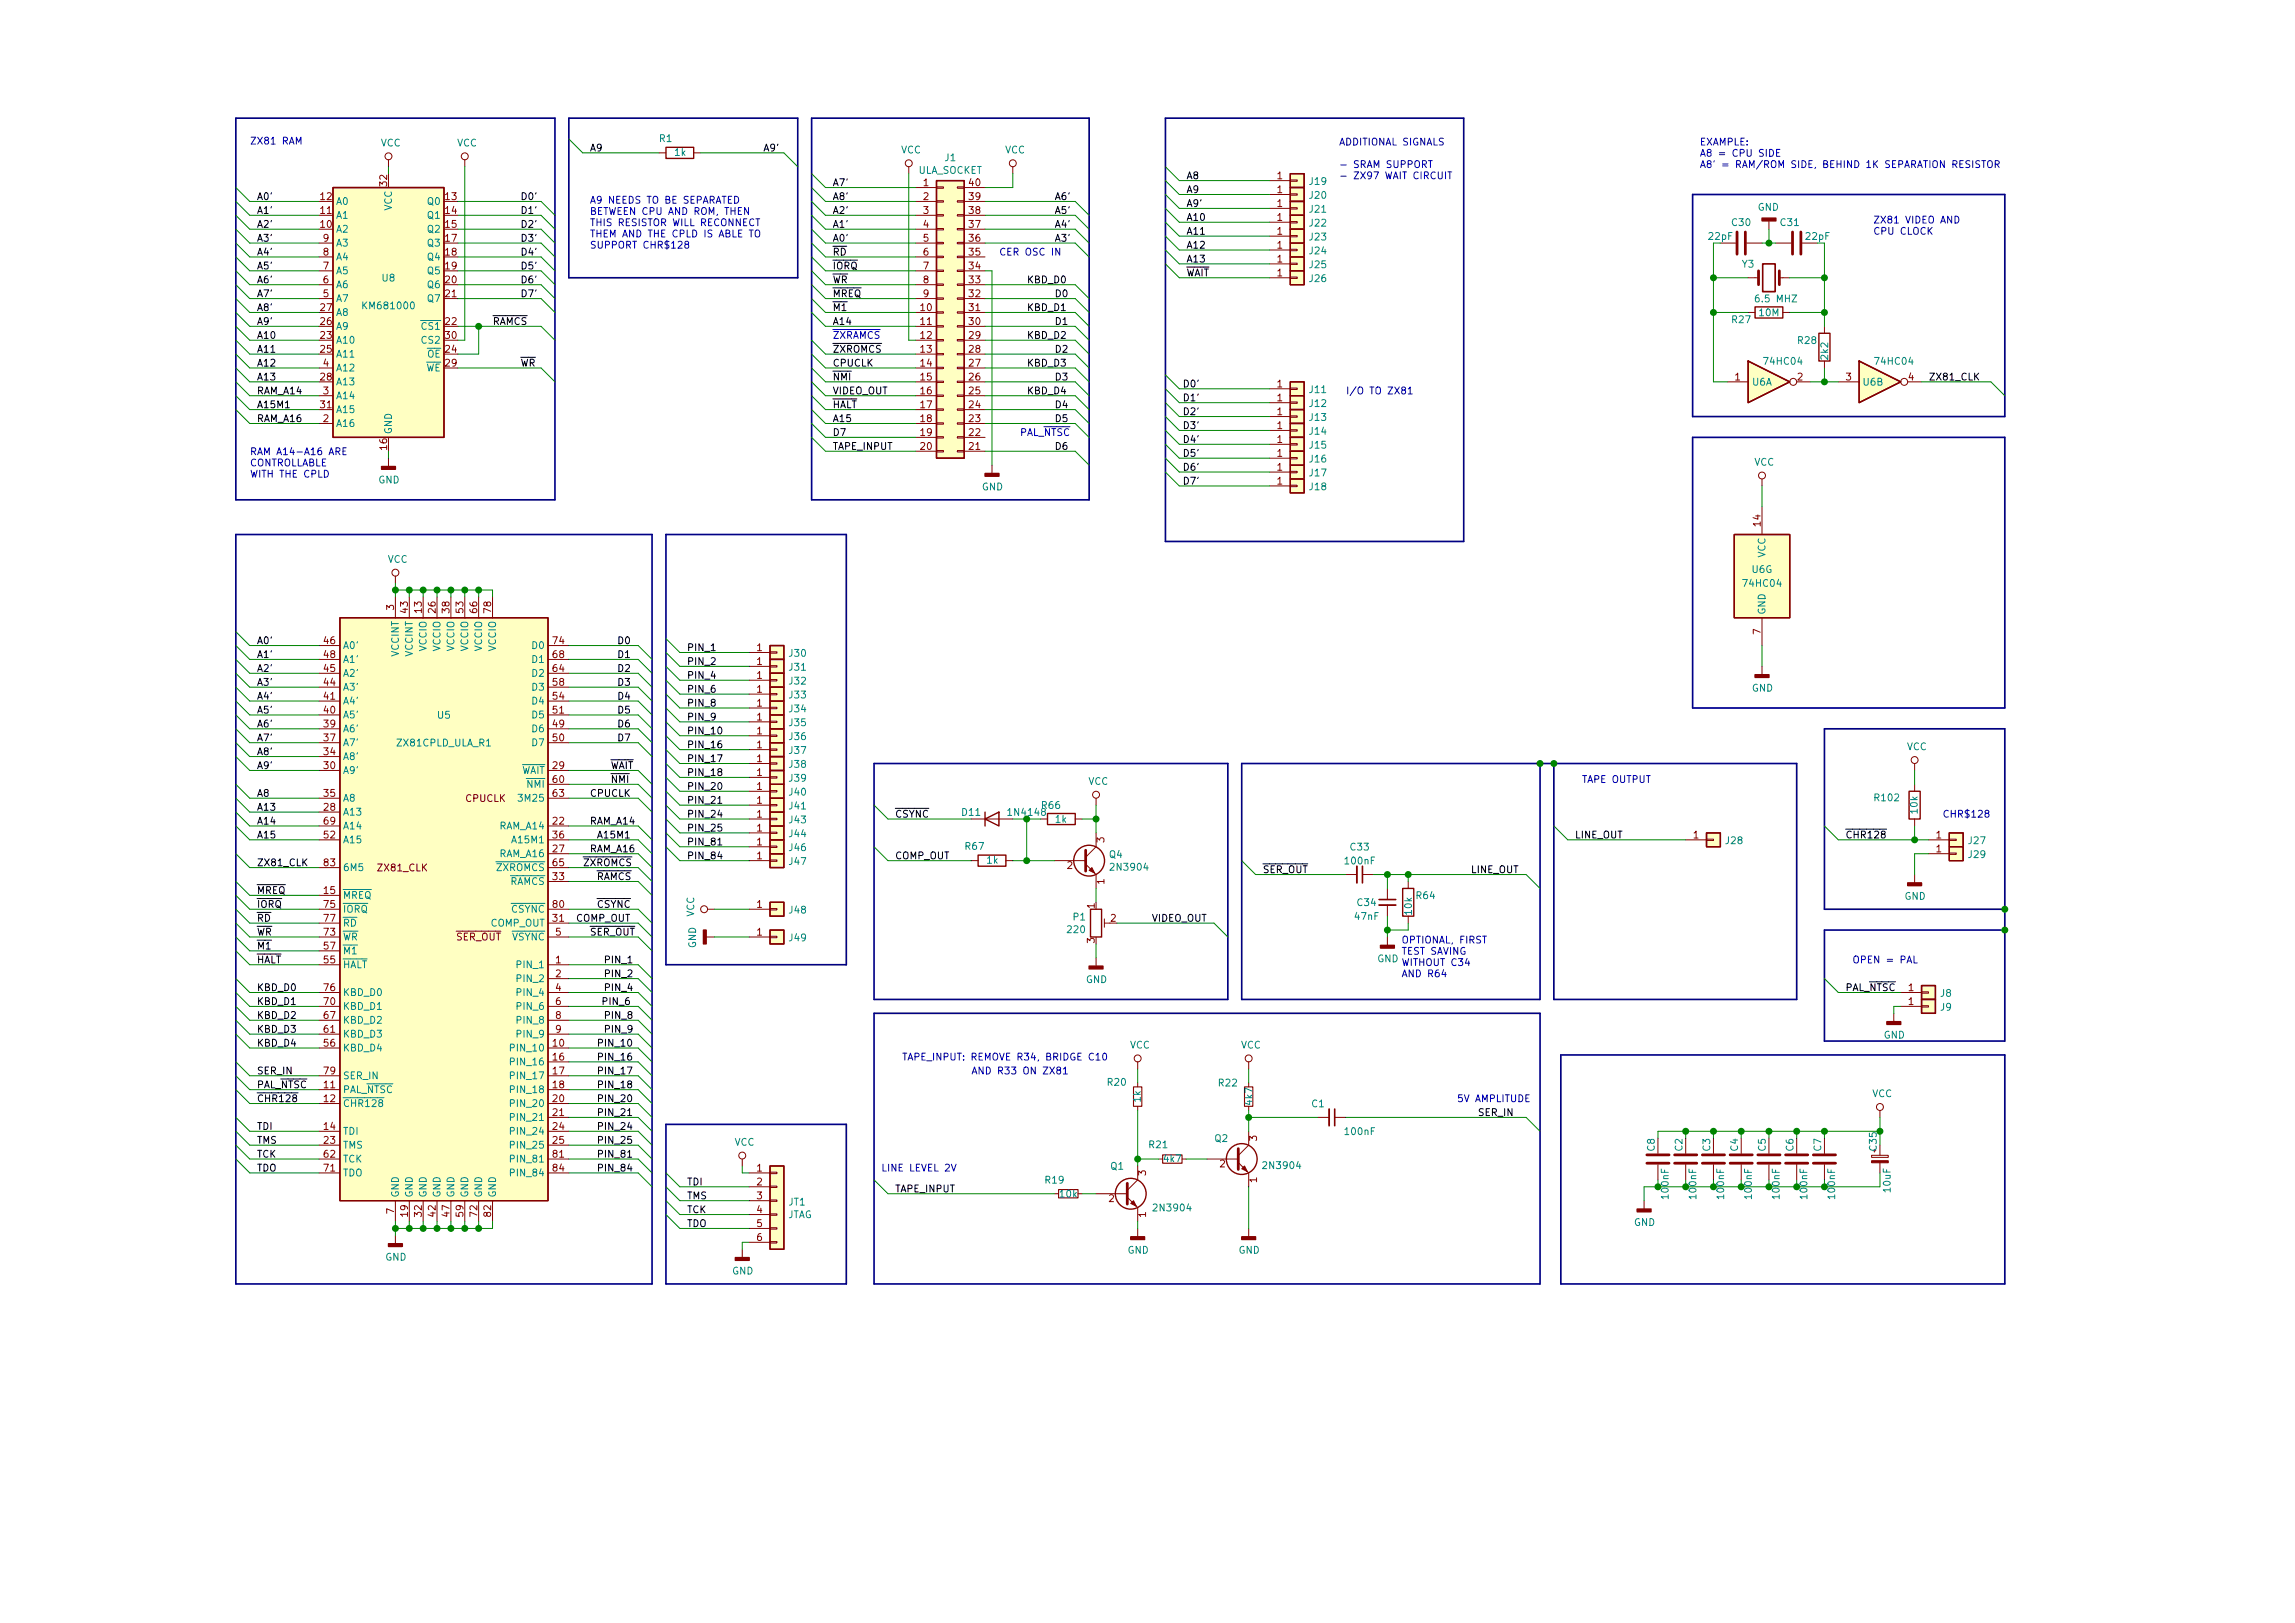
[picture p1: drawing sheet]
<svg xmlns="http://www.w3.org/2000/svg" width="420mm" height="297mm" viewBox="0 0 420 297" stroke-linecap="round" stroke-linejoin="round" font-family="sans-serif">
<defs><g id="words">
<g font-size="1.8" fill="#0000c2">
<text x="45.7" y="26.5">ZX81 RAM</text>
<text x="245.1" y="26.6">ADDITIONAL SIGNALS</text>
<text x="311.1" y="26.6">EXAMPLE:</text>
<text x="311.1" y="28.7">A8 = CPU SIDE</text>
<text x="245.1" y="30.7">- SRAM SUPPORT</text>
<text x="245.1" y="32.8">- ZX97 WAIT CIRCUIT</text>
<text x="311.1" y="30.7">A8' = RAM/ROM SIDE, BEHIND 1K SEPARATION RESISTOR</text>
<text x="107.9" y="37.3">A9 NEEDS TO BE SEPARATED</text>
<text x="107.9" y="39.3">BETWEEN CPU AND ROM, THEN</text>
<text x="107.9" y="41.4">THIS RESISTOR WILL RECONNECT</text>
<text x="342.9" y="40.9">ZX81 VIDEO AND</text>
<text x="107.9" y="43.4">THEM AND THE CPLD IS ABLE TO</text>
<text x="107.9" y="45.5">SUPPORT CHR$128</text>
<text x="182.9" y="46.8">CER OSC IN</text>
<text x="342.9" y="43">CPU CLOCK</text>
<text x="152.4" y="62">ZXRAMCS</text>
<text x="246.4" y="72.2">I/O TO ZX81</text>
<text x="45.7" y="83.3">RAM A14-A16 ARE</text>
<text x="186.7" y="79.8">PAL_NTSC</text>
<text x="45.7" y="85.4">CONTROLLABLE</text>
<text x="45.7" y="87.4">WITH THE CPLD</text>
<text x="289.6" y="143.3">TAPE OUTPUT</text>
<text x="355.6" y="149.6">CHR$128</text>
<text x="256.5" y="172.7">OPTIONAL, FIRST</text>
<text x="256.5" y="174.7">TEST SAVING</text>
<text x="256.5" y="176.8">WITHOUT C34</text>
<text x="256.5" y="178.9">AND R64</text>
<text x="339.1" y="176.3">OPEN = PAL</text>
<text x="165.1" y="194.1">TAPE_INPUT: REMOVE R34, BRIDGE C10</text>
<text x="177.8" y="196.6">AND R33 ON ZX81</text>
<text x="266.7" y="201.7">5V AMPLITUDE</text>
<text x="161.3" y="214.4">LINE LEVEL 2V</text>
</g>
<g font-size="1.8" fill="#008484">
<text x="69.7" y="26.8">VCC</text>
<text x="83.7" y="26.8">VCC</text>
<text x="120.8" y="26">R1</text>
<text x="123.6" y="28.5">1k</text>
<text x="164.9" y="28.1">VCC</text>
<text x="173" y="29.5">J1</text>
<text x="184" y="28.1">VCC</text>
<text x="168" y="31.8">ULA_SOCKET</text>
<text x="239.8" y="33.8">J19</text>
<text x="61.5" y="40">A1</text>
<text x="61.5" y="37.5">A0</text>
<text x="71.8" y="38.6" transform="rotate(-90 71.8 38.6)">VCC</text>
<text x="78.4" y="37.5">Q0</text>
<text x="78.4" y="40">Q1</text>
<text x="239.8" y="36.4">J20</text>
<text x="239.8" y="38.9">J21</text>
<text x="239.8" y="41.5">J22</text>
<text x="317.1" y="41.4">C30</text>
<text x="321.8" y="38.6">GND</text>
<text x="326" y="41.4">C31</text>
<text x="61.5" y="42.6">A2</text>
<text x="61.5" y="47.7">A4</text>
<text x="61.5" y="45.1">A3</text>
<text x="78.4" y="42.6">Q2</text>
<text x="78.4" y="45.1">Q3</text>
<text x="78.4" y="47.7">Q4</text>
<text x="239.8" y="46.5">J24</text>
<text x="239.8" y="44">J23</text>
<text x="61.5" y="52.7">A6</text>
<text x="61.5" y="50.2">A5</text>
<text x="70" y="51.5">U8</text>
<text x="78.4" y="50.2">Q5</text>
<text x="78.4" y="52.7">Q6</text>
<text x="239.8" y="49.1">J25</text>
<text x="239.8" y="51.6">J26</text>
<text x="319" y="49">Y3</text>
<text x="61.5" y="57.8">A8</text>
<text x="61.5" y="55.3">A7</text>
<text x="66.8" y="56.6">KM681000</text>
<text x="78.4" y="55.3">Q7</text>
<text x="317.1" y="59.1">R27</text>
<text x="321.7" y="55.3">6.5 MHZ</text>
<text x="322.1" y="57.9">10M</text>
<text x="61.5" y="62.9">A10</text>
<text x="61.5" y="65.4">A11</text>
<text x="61.5" y="60.4">A9</text>
<text x="77.3" y="60.4">CS1</text>
<text x="77.3" y="62.9">CS2</text>
<text x="78.2" y="65.4">OE</text>
<text x="329.2" y="63">R28</text>
<text x="334.7" y="65.7" transform="rotate(-90 334.7 65.7)">2k2</text>
<text x="61.5" y="70.5">A13</text>
<text x="61.5" y="68">A12</text>
<text x="77.9" y="68">WE</text>
<text x="239.8" y="71.9">J11</text>
<text x="320.8" y="70.6">U6A</text>
<text x="323.2" y="66.8">74HC04</text>
<text x="341.1" y="70.6">U6B</text>
<text x="343.5" y="66.8">74HC04</text>
<text x="61.5" y="73.1">A14</text>
<text x="61.5" y="75.6">A15</text>
<text x="239.8" y="74.5">J12</text>
<text x="239.8" y="77">J13</text>
<text x="61.5" y="78.1">A16</text>
<text x="71.8" y="79.5" transform="rotate(-90 71.8 79.5)">GND</text>
<text x="239.8" y="79.6">J14</text>
<text x="239.8" y="82.1">J15</text>
<text x="69.3" y="88.5">GND</text>
<text x="179.8" y="89.7">GND</text>
<text x="239.8" y="87.2">J17</text>
<text x="239.8" y="89.7">J18</text>
<text x="239.8" y="84.6">J16</text>
<text x="321.2" y="85.2">VCC</text>
<text x="71" y="103">VCC</text>
<text x="319.4" y="107.4">74HC04</text>
<text x="320.8" y="104.9">U6G</text>
<text x="323.2" y="102.1" transform="rotate(-90 323.2 102.1)">VCC</text>
<text x="323.2" y="112.6" transform="rotate(-90 323.2 112.6)">GND</text>
<text x="62.7" y="118.8">A0'</text>
<text x="78.1" y="119.2" transform="rotate(-90 78.1 119.2)">VCCIO</text>
<text x="80.6" y="119.2" transform="rotate(-90 80.6 119.2)">VCCIO</text>
<text x="83.2" y="119.2" transform="rotate(-90 83.2 119.2)">VCCIO</text>
<text x="85.7" y="119.2" transform="rotate(-90 85.7 119.2)">VCCIO</text>
<text x="88.3" y="119.2" transform="rotate(-90 88.3 119.2)">VCCIO</text>
<text x="90.8" y="119.2" transform="rotate(-90 90.8 119.2)">VCCIO</text>
<text x="97.6" y="118.8">D0</text>
<text x="62.7" y="123.9">A2'</text>
<text x="62.7" y="121.3">A1'</text>
<text x="73" y="120.2" transform="rotate(-90 73 120.2)">VCCINT</text>
<text x="75.6" y="120.2" transform="rotate(-90 75.6 120.2)">VCCINT</text>
<text x="97.6" y="123.9">D2</text>
<text x="97.6" y="121.3">D1</text>
<text x="144.6" y="120.2">J30</text>
<text x="144.6" y="122.7">J31</text>
<text x="144.6" y="125.3">J32</text>
<text x="62.7" y="131.5">A5'</text>
<text x="62.7" y="128.9">A4'</text>
<text x="62.7" y="126.4">A3'</text>
<text x="80.2" y="131.5">U5</text>
<text x="97.6" y="131.5">D5</text>
<text x="97.6" y="128.9">D4</text>
<text x="97.6" y="126.4">D3</text>
<text x="144.6" y="130.4">J34</text>
<text x="144.6" y="127.8">J33</text>
<text x="320.7" y="126.6">GND</text>
<text x="62.7" y="136.6">A7'</text>
<text x="62.7" y="134">A6'</text>
<text x="72.8" y="136.6">ZX81CPLD_ULA_R1</text>
<text x="97.6" y="134">D6</text>
<text x="97.6" y="136.6">D7</text>
<text x="144.6" y="138">J37</text>
<text x="144.6" y="135.4">J36</text>
<text x="144.6" y="132.9">J35</text>
<text x="349.1" y="137.3">VCC</text>
<text x="62.7" y="141.6">A9'</text>
<text x="62.7" y="139.1">A8'</text>
<text x="95.3" y="141.6">WAIT</text>
<text x="144.6" y="143.1">J39</text>
<text x="144.6" y="140.5">J38</text>
<text x="199.2" y="143.6">VCC</text>
<text x="62.7" y="149.3">A13</text>
<text x="62.7" y="146.7">A8</text>
<text x="95.4" y="146.7">3M25</text>
<text x="96.6" y="144.2">NMI</text>
<text x="144.6" y="148.1">J41</text>
<text x="144.6" y="145.6">J40</text>
<text x="176.2" y="149.3">D11</text>
<text x="190.8" y="148">R66</text>
<text x="343.3" y="146.6">R102</text>
<text x="351.1" y="148.8" transform="rotate(-90 351.1 148.8)">10k</text>
<text x="62.7" y="154.3">A15</text>
<text x="62.7" y="151.8">A14</text>
<text x="91.6" y="151.8">RAM_A14</text>
<text x="94.1" y="154.3">A15M1</text>
<text x="144.6" y="155.8">J46</text>
<text x="144.6" y="153.2">J44</text>
<text x="144.6" y="150.7">J43</text>
<text x="176.8" y="155.5">R67</text>
<text x="193.3" y="150.6">1k</text>
<text x="247.3" y="155.7">C33</text>
<text x="316" y="154.5">J28</text>
<text x="360.5" y="154.5">J27</text>
<text x="62.7" y="159.4">6M5</text>
<text x="91" y="159.4">ZXROMCS</text>
<text x="91.6" y="156.9">RAM_A16</text>
<text x="93.3" y="162">RAMCS</text>
<text x="144.6" y="158.3">J47</text>
<text x="180.7" y="158.1">1k</text>
<text x="203.1" y="157">Q4</text>
<text x="203.6" y="159.3">2N3904</text>
<text x="246.4" y="158.2">100nF</text>
<text x="360.5" y="157">J29</text>
<text x="62.7" y="164.5">MREQ</text>
<text x="62.7" y="167">IORQ</text>
<text x="93.6" y="167">CSYNC</text>
<text x="127.1" y="167.8" transform="rotate(-90 127.1 167.8)">VCC</text>
<text x="144.6" y="167.2">J48</text>
<text x="248.6" y="165.8">C34</text>
<text x="258.5" y="167.3" transform="rotate(-90 258.5 167.3)">10k</text>
<text x="259.4" y="164.6">R64</text>
<text x="348.7" y="164.7">GND</text>
<text x="62.7" y="172.1">WR</text>
<text x="62.7" y="169.6">RD</text>
<text x="89.8" y="169.6">COMP_OUT</text>
<text x="93.7" y="172.1">VSYNC</text>
<text x="127.4" y="173.5" transform="rotate(-90 127.4 173.5)">GND</text>
<text x="144.6" y="172.3">J49</text>
<text x="195.5" y="170.8">220</text>
<text x="196.5" y="168.5">P1</text>
<text x="248.1" y="168.4">47nF</text>
<text x="62.7" y="177.2">HALT</text>
<text x="62.7" y="174.7">M1</text>
<text x="94.9" y="177.2">PIN_1</text>
<text x="94.9" y="179.7">PIN_2</text>
<text x="198.8" y="179.9">GND</text>
<text x="252.1" y="176.1">GND</text>
<text x="62.7" y="184.8">KBD_D1</text>
<text x="62.7" y="182.3">KBD_D0</text>
<text x="94.9" y="182.3">PIN_4</text>
<text x="94.9" y="184.8">PIN_6</text>
<text x="355.3" y="182.4">J8</text>
<text x="355.3" y="185">J9</text>
<text x="62.7" y="189.9">KBD_D3</text>
<text x="62.7" y="187.4">KBD_D2</text>
<text x="94.9" y="187.4">PIN_8</text>
<text x="94.9" y="189.9">PIN_9</text>
<text x="206.9" y="191.9">VCC</text>
<text x="227.2" y="191.9">VCC</text>
<text x="344.9" y="190.1">GND</text>
<text x="62.7" y="192.4">KBD_D4</text>
<text x="62.7" y="197.5">SER_IN</text>
<text x="93.9" y="192.4">PIN_10</text>
<text x="93.9" y="195">PIN_16</text>
<text x="93.9" y="197.5">PIN_17</text>
<text x="62.7" y="200.1">PAL_NTSC</text>
<text x="62.7" y="202.6">CHR128</text>
<text x="93.9" y="200.1">PIN_18</text>
<text x="93.9" y="202.6">PIN_20</text>
<text x="202.8" y="198.7">R20</text>
<text x="208.8" y="201.7" transform="rotate(-90 208.8 201.7)">1k</text>
<text x="223.2" y="198.8">R22</text>
<text x="229.3" y="202.2" transform="rotate(-90 229.3 202.2)">4k7</text>
<text x="240.2" y="202.7">C1</text>
<text x="342.7" y="200.8">VCC</text>
<text x="62.7" y="207.7">TDI</text>
<text x="93.9" y="205.1">PIN_21</text>
<text x="93.9" y="207.7">PIN_24</text>
<text x="134.5" y="209.7">VCC</text>
<text x="222.4" y="209">Q2</text>
<text x="246.4" y="207.7">100nF</text>
<text x="62.7" y="210.2">TMS</text>
<text x="62.7" y="212.8">TCK</text>
<text x="62.7" y="215.3">TDO</text>
<text x="93.9" y="210.2">PIN_25</text>
<text x="93.9" y="212.8">PIN_81</text>
<text x="93.9" y="215.3">PIN_84</text>
<text x="203.4" y="214.1">Q1</text>
<text x="210.4" y="210.1">R21</text>
<text x="213.2" y="212.7">4k7</text>
<text x="231.5" y="214">2N3904</text>
<text x="302.9" y="210.7" transform="rotate(-90 302.9 210.7)">C8</text>
<text x="308" y="210.7" transform="rotate(-90 308 210.7)">C2</text>
<text x="313.1" y="210.7" transform="rotate(-90 313.1 210.7)">C3</text>
<text x="318.2" y="210.7" transform="rotate(-90 318.2 210.7)">C4</text>
<text x="323.3" y="210.7" transform="rotate(-90 323.3 210.7)">C5</text>
<text x="328.3" y="210.7" transform="rotate(-90 328.3 210.7)">C6</text>
<text x="333.4" y="210.7" transform="rotate(-90 333.4 210.7)">C7</text>
<text x="73" y="219.2" transform="rotate(-90 73 219.2)">GND</text>
<text x="75.6" y="219.2" transform="rotate(-90 75.6 219.2)">GND</text>
<text x="78.1" y="219.2" transform="rotate(-90 78.1 219.2)">GND</text>
<text x="80.6" y="219.2" transform="rotate(-90 80.6 219.2)">GND</text>
<text x="83.2" y="219.2" transform="rotate(-90 83.2 219.2)">GND</text>
<text x="85.7" y="219.2" transform="rotate(-90 85.7 219.2)">GND</text>
<text x="88.3" y="219.2" transform="rotate(-90 88.3 219.2)">GND</text>
<text x="90.8" y="219.2" transform="rotate(-90 90.8 219.2)">GND</text>
<text x="144.4" y="220.6">JT1</text>
<text x="191.4" y="216.6">R19</text>
<text x="194.1" y="219.2">10k</text>
<text x="211.5" y="221.7">2N3904</text>
<text x="305.5" y="219.3" transform="rotate(-90 305.5 219.3)">100nF</text>
<text x="310.6" y="219.3" transform="rotate(-90 310.6 219.3)">100nF</text>
<text x="315.6" y="219.3" transform="rotate(-90 315.6 219.3)">100nF</text>
<text x="320.7" y="219.3" transform="rotate(-90 320.7 219.3)">100nF</text>
<text x="325.8" y="219.3" transform="rotate(-90 325.8 219.3)">100nF</text>
<text x="330.9" y="219.3" transform="rotate(-90 330.9 219.3)">100nF</text>
<text x="336" y="219.3" transform="rotate(-90 336 219.3)">100nF</text>
<text x="346.1" y="218.1" transform="rotate(-90 346.1 218.1)">10uF</text>
<text x="144.1" y="222.9">JTAG</text>
<text x="299.1" y="224.4">GND</text>
<text x="70.5" y="230.7">GND</text>
<text x="134" y="233.3">GND</text>
<text x="206.4" y="229.4">GND</text>
<text x="226.7" y="229.4">GND</text>
</g>
<g font-size="1.8">
<text x="107.9" y="27.7">A9</text>
<text x="139.7" y="27.7">A9'</text>
<text x="152.4" y="34.1">A7'</text>
<text x="217.2" y="35.3">A9</text>
<text x="217.2" y="32.8">A8</text>
<text x="47" y="36.6">A0'</text>
<text x="47" y="41.7">A2'</text>
<text x="47" y="39.2">A1'</text>
<text x="95.2" y="41.7">D2'</text>
<text x="95.2" y="39.2">D1'</text>
<text x="95.2" y="36.6">D0'</text>
<text x="152.4" y="36.6">A8'</text>
<text x="152.4" y="41.7">A1'</text>
<text x="152.4" y="39.2">A2'</text>
<text x="193" y="36.6">A6'</text>
<text x="193" y="39.2">A5'</text>
<text x="193" y="41.7">A4'</text>
<text x="217.2" y="37.9">A9'</text>
<text x="217.2" y="40.4">A10</text>
<text x="47" y="46.8">A4'</text>
<text x="47" y="44.2">A3'</text>
<text x="95.2" y="46.8">D4'</text>
<text x="95.2" y="44.2">D3'</text>
<text x="152.4" y="46.8">RD</text>
<text x="152.4" y="44.2">A0'</text>
<text x="193" y="44.2">A3'</text>
<text x="217.2" y="43">A11</text>
<text x="217.2" y="45.5">A12</text>
<text x="47" y="51.9">A6'</text>
<text x="47" y="49.3">A5'</text>
<text x="95.2" y="51.9">D6'</text>
<text x="95.2" y="49.3">D5'</text>
<text x="152.4" y="51.9">WR</text>
<text x="152.4" y="49.3">IORQ</text>
<text x="188" y="51.9">KBD_D0</text>
<text x="217.2" y="50.6">WAIT</text>
<text x="217.2" y="48">A13</text>
<text x="47" y="56.9">A8'</text>
<text x="47" y="59.5">A9'</text>
<text x="47" y="54.4">A7'</text>
<text x="90.2" y="59.5">RAMCS</text>
<text x="95.2" y="54.4">D7'</text>
<text x="152.4" y="59.5">A14</text>
<text x="152.4" y="56.9">M1</text>
<text x="152.4" y="54.4">MREQ</text>
<text x="188" y="56.9">KBD_D1</text>
<text x="193" y="59.5">D1</text>
<text x="193" y="54.4">D0</text>
<text x="47" y="64.6">A11</text>
<text x="47" y="62">A10</text>
<text x="152.4" y="64.6">ZXROMCS</text>
<text x="188" y="62">KBD_D2</text>
<text x="193" y="64.6">D2</text>
<text x="47" y="69.6">A13</text>
<text x="47" y="67.1">A12</text>
<text x="95.2" y="67.1">WR</text>
<text x="152.4" y="67.1">CPUCLK</text>
<text x="152.4" y="69.6">NMI</text>
<text x="188" y="67.1">KBD_D3</text>
<text x="193" y="69.6">D3</text>
<text x="217" y="70.9">D0'</text>
<text x="353.1" y="69.6">ZX81_CLK</text>
<text x="47" y="77.3">RAM_A16</text>
<text x="47" y="74.7">A15M1</text>
<text x="47" y="72.2">RAM_A14</text>
<text x="152.4" y="77.3">A15</text>
<text x="152.4" y="74.7">HALT</text>
<text x="152.4" y="72.2">VIDEO_OUT</text>
<text x="188" y="72.2">KBD_D4</text>
<text x="193" y="77.3">D5</text>
<text x="193" y="74.7">D4</text>
<text x="217" y="73.4">D1'</text>
<text x="217" y="76">D2'</text>
<text x="152.4" y="82.3">TAPE_INPUT</text>
<text x="152.4" y="79.8">D7</text>
<text x="193" y="82.3">D6</text>
<text x="217" y="78.5">D3'</text>
<text x="217" y="81.1">D4'</text>
<text x="217" y="83.6">D5'</text>
<text x="217" y="86.1">D6'</text>
<text x="217" y="88.7">D7'</text>
<text x="47" y="117.9">A0'</text>
<text x="113.3" y="117.9">D0</text>
<text x="125.7" y="119.2">PIN_1</text>
<text x="47" y="123">A2'</text>
<text x="47" y="120.4">A1'</text>
<text x="47" y="125.5">A3'</text>
<text x="113.3" y="120.4">D1</text>
<text x="113.3" y="123">D2</text>
<text x="113.3" y="125.5">D3</text>
<text x="125.7" y="124.2">PIN_4</text>
<text x="125.7" y="121.7">PIN_2</text>
<text x="47" y="128.1">A4'</text>
<text x="47" y="130.6">A5'</text>
<text x="113.3" y="128.1">D4</text>
<text x="113.3" y="130.6">D5</text>
<text x="125.7" y="126.8">PIN_6</text>
<text x="125.7" y="129.3">PIN_8</text>
<text x="125.7" y="131.9">PIN_9</text>
<text x="47" y="135.7">A7'</text>
<text x="47" y="133.1">A6'</text>
<text x="113.3" y="135.7">D7</text>
<text x="113.3" y="133.1">D6</text>
<text x="125.7" y="136.9">PIN_16</text>
<text x="125.7" y="134.4">PIN_10</text>
<text x="47" y="138.2">A8'</text>
<text x="47" y="140.8">A9'</text>
<text x="111.8" y="140.8">WAIT</text>
<text x="111.8" y="143.3">NMI</text>
<text x="125.7" y="142">PIN_18</text>
<text x="125.7" y="139.5">PIN_17</text>
<text x="47" y="148.4">A13</text>
<text x="47" y="145.8">A8</text>
<text x="107.9" y="145.8">CPUCLK</text>
<text x="125.7" y="149.6">PIN_24</text>
<text x="125.7" y="147.1">PIN_21</text>
<text x="125.7" y="144.6">PIN_20</text>
<text x="163.8" y="149.6">CSYNC</text>
<text x="47" y="153.5">A15</text>
<text x="47" y="150.9">A14</text>
<text x="107.9" y="150.9">RAM_A14</text>
<text x="107.9" y="156">RAM_A16</text>
<text x="109.2" y="153.5">A15M1</text>
<text x="125.7" y="152.2">PIN_25</text>
<text x="125.7" y="154.7">PIN_81</text>
<text x="288.3" y="153.5">LINE_OUT</text>
<text x="337.8" y="153.5">CHR128</text>
<text x="47" y="158.5">ZX81_CLK</text>
<text x="106.7" y="158.5">ZXROMCS</text>
<text x="109.2" y="161.1">RAMCS</text>
<text x="125.7" y="157.3">PIN_84</text>
<text x="163.8" y="157.3">COMP_OUT</text>
<text x="231.1" y="159.8">SER_OUT</text>
<text x="269.2" y="159.8">LINE_OUT</text>
<text x="47" y="166.2">IORQ</text>
<text x="47" y="163.6">MREQ</text>
<text x="109.2" y="166.2">CSYNC</text>
<text x="47" y="173.8">M1</text>
<text x="47" y="168.7">RD</text>
<text x="47" y="171.2">WR</text>
<text x="105.4" y="168.7">COMP_OUT</text>
<text x="107.9" y="171.2">SER_OUT</text>
<text x="210.8" y="168.7">VIDEO_OUT</text>
<text x="47" y="176.3">HALT</text>
<text x="110.5" y="176.3">PIN_1</text>
<text x="110.5" y="178.9">PIN_2</text>
<text x="47" y="181.4">KBD_D0</text>
<text x="47" y="183.9">KBD_D1</text>
<text x="110.5" y="181.4">PIN_4</text>
<text x="110.6" y="183.9">PIN_6</text>
<text x="337.8" y="181.4">PAL_NTSC</text>
<text x="47" y="186.5">KBD_D2</text>
<text x="47" y="189">KBD_D3</text>
<text x="47" y="191.6">KBD_D4</text>
<text x="109.2" y="191.6">PIN_10</text>
<text x="110.5" y="186.5">PIN_8</text>
<text x="110.5" y="189">PIN_9</text>
<text x="47" y="196.6">SER_IN</text>
<text x="109.2" y="196.6">PIN_17</text>
<text x="109.2" y="194.1">PIN_16</text>
<text x="47" y="199.2">PAL_NTSC</text>
<text x="47" y="201.7">CHR128</text>
<text x="109.2" y="199.2">PIN_18</text>
<text x="109.2" y="201.7">PIN_20</text>
<text x="47" y="209.3">TMS</text>
<text x="47" y="206.8">TDI</text>
<text x="109.2" y="204.3">PIN_21</text>
<text x="109.2" y="209.3">PIN_25</text>
<text x="109.2" y="206.8">PIN_24</text>
<text x="270.5" y="204.3">SER_IN</text>
<text x="47" y="211.9">TCK</text>
<text x="47" y="214.4">TDO</text>
<text x="109.2" y="214.4">PIN_84</text>
<text x="109.2" y="211.9">PIN_81</text>
<text x="125.7" y="219.5">TMS</text>
<text x="125.7" y="217">TDI</text>
<text x="163.8" y="218.2">TAPE_INPUT</text>
<text x="125.7" y="224.6">TDO</text>
<text x="125.7" y="222">TCK</text>
</g>
<g font-size="1.8" fill="#840000">
<text x="70.9" y="34" transform="rotate(-90 70.9 34)">32</text>
<text x="169.1" y="34.1">1</text>
<text x="177.5" y="34.1">40</text>
<text x="233.8" y="32.8">1</text>
<text x="233.8" y="35.3">1</text>
<text x="58.7" y="41.7">10</text>
<text x="58.7" y="39.2">11</text>
<text x="58.7" y="36.6">12</text>
<text x="81.6" y="36.6">13</text>
<text x="81.6" y="39.2">14</text>
<text x="81.6" y="41.7">15</text>
<text x="169.1" y="36.6">2</text>
<text x="169.1" y="39.2">3</text>
<text x="169.1" y="41.7">4</text>
<text x="177.5" y="41.7">37</text>
<text x="177.5" y="39.2">38</text>
<text x="177.5" y="36.6">39</text>
<text x="233.8" y="37.9">1</text>
<text x="233.8" y="40.4">1</text>
<text x="59.2" y="46.8">8</text>
<text x="59.2" y="44.2">9</text>
<text x="81.6" y="44.2">17</text>
<text x="81.6" y="46.8">18</text>
<text x="169.1" y="44.2">5</text>
<text x="169.1" y="46.8">6</text>
<text x="177.5" y="46.8">35</text>
<text x="177.5" y="44.2">36</text>
<text x="233.8" y="45.5">1</text>
<text x="233.8" y="43">1</text>
<text x="59.2" y="51.9">6</text>
<text x="59.2" y="49.3">7</text>
<text x="81.6" y="49.3">19</text>
<text x="81.6" y="51.9">20</text>
<text x="169.1" y="49.3">7</text>
<text x="169.1" y="51.9">8</text>
<text x="177.5" y="51.9">33</text>
<text x="177.5" y="49.3">34</text>
<text x="233.8" y="48">1</text>
<text x="233.8" y="50.6">1</text>
<text x="58.7" y="59.5">26</text>
<text x="58.7" y="56.9">27</text>
<text x="59.2" y="54.4">5</text>
<text x="81.6" y="54.4">21</text>
<text x="81.6" y="59.5">22</text>
<text x="168.6" y="56.9">10</text>
<text x="168.6" y="59.5">11</text>
<text x="169.1" y="54.4">9</text>
<text x="177.5" y="59.5">30</text>
<text x="177.5" y="56.9">31</text>
<text x="177.5" y="54.4">32</text>
<text x="58.7" y="62">23</text>
<text x="58.7" y="64.6">25</text>
<text x="81.6" y="64.6">24</text>
<text x="81.6" y="62">30</text>
<text x="168.6" y="62">12</text>
<text x="168.6" y="64.6">13</text>
<text x="177.5" y="64.6">28</text>
<text x="177.5" y="62">29</text>
<text x="58.7" y="69.6">28</text>
<text x="59.2" y="67.1">4</text>
<text x="81.6" y="67.1">29</text>
<text x="168.6" y="67.1">14</text>
<text x="168.6" y="69.6">15</text>
<text x="177.5" y="69.6">26</text>
<text x="177.5" y="67.1">27</text>
<text x="233.8" y="70.9">1</text>
<text x="317.7" y="69.6">1</text>
<text x="329.1" y="69.6">2</text>
<text x="338" y="69.6">3</text>
<text x="349.4" y="69.6">4</text>
<text x="58.7" y="74.7">31</text>
<text x="59.2" y="77.3">2</text>
<text x="59.2" y="72.2">3</text>
<text x="168.6" y="72.2">16</text>
<text x="168.6" y="74.7">17</text>
<text x="168.6" y="77.3">18</text>
<text x="177.5" y="77.3">23</text>
<text x="177.5" y="74.7">24</text>
<text x="177.5" y="72.2">25</text>
<text x="233.8" y="73.4">1</text>
<text x="233.8" y="76">1</text>
<text x="70.9" y="82.3" transform="rotate(-90 70.9 82.3)">16</text>
<text x="168.6" y="79.8">19</text>
<text x="168.6" y="82.3">20</text>
<text x="177.5" y="82.3">21</text>
<text x="177.5" y="79.8">22</text>
<text x="233.8" y="78.5">1</text>
<text x="233.8" y="81.1">1</text>
<text x="233.8" y="83.6">1</text>
<text x="233.8" y="86.1">1</text>
<text x="233.8" y="88.7">1</text>
<text x="322.3" y="96.3" transform="rotate(-90 322.3 96.3)">14</text>
<text x="72.1" y="111.6" transform="rotate(-90 72.1 111.6)">3</text>
<text x="74.7" y="112.1" transform="rotate(-90 74.7 112.1)">43</text>
<text x="77.2" y="112.1" transform="rotate(-90 77.2 112.1)">13</text>
<text x="79.8" y="112.1" transform="rotate(-90 79.8 112.1)">26</text>
<text x="82.3" y="112.1" transform="rotate(-90 82.3 112.1)">38</text>
<text x="84.8" y="112.1" transform="rotate(-90 84.8 112.1)">53</text>
<text x="87.4" y="112.1" transform="rotate(-90 87.4 112.1)">66</text>
<text x="89.9" y="112.1" transform="rotate(-90 89.9 112.1)">78</text>
<text x="59.4" y="117.9">46</text>
<text x="101.3" y="117.9">74</text>
<text x="138.6" y="119.2">1</text>
<text x="322.3" y="116.1" transform="rotate(-90 322.3 116.1)">7</text>
<text x="59.4" y="125.5">44</text>
<text x="59.4" y="123">45</text>
<text x="59.4" y="120.4">48</text>
<text x="101.3" y="125.5">58</text>
<text x="101.3" y="123">64</text>
<text x="101.3" y="120.4">68</text>
<text x="138.6" y="121.7">1</text>
<text x="138.6" y="124.2">1</text>
<text x="59.4" y="130.6">40</text>
<text x="59.4" y="128.1">41</text>
<text x="101.3" y="130.6">51</text>
<text x="101.3" y="128.1">54</text>
<text x="138.6" y="131.9">1</text>
<text x="138.6" y="129.3">1</text>
<text x="138.6" y="126.8">1</text>
<text x="59.4" y="135.7">37</text>
<text x="59.4" y="133.1">39</text>
<text x="101.3" y="133.1">49</text>
<text x="101.3" y="135.7">50</text>
<text x="138.6" y="136.9">1</text>
<text x="138.6" y="134.4">1</text>
<text x="59.4" y="140.8">30</text>
<text x="59.4" y="138.2">34</text>
<text x="101.3" y="140.8">29</text>
<text x="101.3" y="143.3">60</text>
<text x="138.6" y="142">1</text>
<text x="138.6" y="139.5">1</text>
<text x="59.4" y="148.4">28</text>
<text x="59.4" y="145.8">35</text>
<text x="85.2" y="146.8">CPUCLK</text>
<text x="101.3" y="145.8">63</text>
<text x="138.6" y="149.6">1</text>
<text x="138.6" y="147.1">1</text>
<text x="138.6" y="144.6">1</text>
<text x="59.4" y="153.5">52</text>
<text x="59.4" y="150.9">69</text>
<text x="101.3" y="150.9">22</text>
<text x="101.3" y="156">27</text>
<text x="101.3" y="153.5">36</text>
<text x="138.6" y="154.7">1</text>
<text x="138.6" y="152.2">1</text>
<text x="202.2" y="154.2" transform="rotate(-90 202.2 154.2)">3</text>
<text x="310" y="153.5">1</text>
<text x="354.5" y="153.5">1</text>
<text x="354.5" y="156">1</text>
<text x="59.4" y="158.5">83</text>
<text x="69.2" y="159.5">ZX81_CLK</text>
<text x="101.3" y="161.1">33</text>
<text x="101.3" y="158.5">65</text>
<text x="138.6" y="157.3">1</text>
<text x="195.4" y="159">2</text>
<text x="202.2" y="161.8" transform="rotate(-90 202.2 161.8)">1</text>
<text x="59.4" y="163.6">15</text>
<text x="59.4" y="166.2">75</text>
<text x="101.3" y="166.2">80</text>
<text x="138.6" y="166.2">1</text>
<text x="200.4" y="166.3" transform="rotate(-90 200.4 166.3)">1</text>
<text x="59.4" y="173.8">57</text>
<text x="59.4" y="171.2">73</text>
<text x="59.4" y="168.7">77</text>
<text x="83.5" y="172.1">SER_OUT</text>
<text x="101.3" y="168.7">31</text>
<text x="101.8" y="171.2">5</text>
<text x="138.6" y="171.2">1</text>
<text x="200.4" y="172.6" transform="rotate(-90 200.4 172.6)">3</text>
<text x="203.4" y="168.7">2</text>
<text x="59.4" y="176.3">55</text>
<text x="101.8" y="176.3">1</text>
<text x="101.8" y="178.9">2</text>
<text x="59.4" y="183.9">70</text>
<text x="59.4" y="181.4">76</text>
<text x="101.8" y="181.4">4</text>
<text x="101.8" y="183.9">6</text>
<text x="349.4" y="181.4">1</text>
<text x="349.4" y="183.9">1</text>
<text x="59.4" y="191.6">56</text>
<text x="59.4" y="189">61</text>
<text x="59.4" y="186.5">67</text>
<text x="101.3" y="191.6">10</text>
<text x="101.8" y="186.5">8</text>
<text x="101.8" y="189">9</text>
<text x="59.4" y="196.6">79</text>
<text x="101.3" y="194.1">16</text>
<text x="101.3" y="196.6">17</text>
<text x="59.4" y="199.2">11</text>
<text x="59.4" y="201.7">12</text>
<text x="101.3" y="199.2">18</text>
<text x="101.3" y="201.7">20</text>
<text x="59.4" y="206.8">14</text>
<text x="59.4" y="209.3">23</text>
<text x="101.3" y="204.3">21</text>
<text x="101.3" y="206.8">24</text>
<text x="101.3" y="209.3">25</text>
<text x="230.1" y="208.8" transform="rotate(-90 230.1 208.8)">3</text>
<text x="59.4" y="211.9">62</text>
<text x="59.4" y="214.4">71</text>
<text x="101.3" y="211.9">81</text>
<text x="101.3" y="214.4">84</text>
<text x="138.6" y="214.4">1</text>
<text x="209.8" y="215.1" transform="rotate(-90 209.8 215.1)">3</text>
<text x="223.3" y="213.7">2</text>
<text x="138.6" y="217">2</text>
<text x="138.6" y="219.5">3</text>
<text x="203" y="220">2</text>
<text x="230.1" y="216.4" transform="rotate(-90 230.1 216.4)">1</text>
<text x="72.1" y="222.1" transform="rotate(-90 72.1 222.1)">7</text>
<text x="74.7" y="222.6" transform="rotate(-90 74.7 222.6)">19</text>
<text x="77.2" y="222.6" transform="rotate(-90 77.2 222.6)">32</text>
<text x="79.8" y="222.6" transform="rotate(-90 79.8 222.6)">42</text>
<text x="82.3" y="222.6" transform="rotate(-90 82.3 222.6)">47</text>
<text x="84.8" y="222.6" transform="rotate(-90 84.8 222.6)">59</text>
<text x="87.4" y="222.6" transform="rotate(-90 87.4 222.6)">72</text>
<text x="89.9" y="222.6" transform="rotate(-90 89.9 222.6)">82</text>
<text x="138.6" y="222">4</text>
<text x="138.6" y="224.6">5</text>
<text x="138.6" y="227.1">6</text>
<text x="209.8" y="222.8" transform="rotate(-90 209.8 222.8)">1</text>
</g>
<g font-size="1.8" fill="#008400">
<text x="312.9" y="43.9">22pF</text>
<text x="330.7" y="43.9">22pF</text>
<text x="184.9" y="149.3">1N4148</text>
<text x="343.6" y="210.6" transform="rotate(-90 343.6 210.6)">C35</text>
</g>
</g></defs>
<g fill="#840000" stroke="#840000" stroke-width=".25">
<path d="M252.7 173h2.6v.5h-2.6z"/>
<path d="M199.4 176.8h2.5v.5h-2.5z"/>
<path d="M345.4 187h2.6v.5h-2.6z"/>
<path d="M322.6 39.9h2.5v.5h-2.5z"/>
<path d="M299.7 221.3h2.6v.5h-2.6z"/>
<path d="M321.3 123.5h2.5v.5h-2.5z"/>
<path d="M349.2 161.6h2.6v.5h-2.6z"/>
<path d="M180.3 86.7h2.6v.5h-2.6z"/>
<path d="M69.8 85.4h2.6v.5h-2.6z"/>
<path d="M134.6 230.2h2.6v.5h-2.6z"/>
<path d="M207 226.4h2.5v.5h-2.5z"/>
<path d="M227.3 226.4h2.6v.5h-2.6z"/>
<path d="M128.8 170.2h.5v2.6h-.5z"/>
<path d="M71.1 227.6h2.6v.5h-2.6z"/>
</g>
<g fill="none" stroke="#840000" stroke-width=".18">
<path d="M71.1 29.2v1.3M85.1 29.2v1.3M120.6 28h1.3M127 28h1.3M166.4 30.5v1.3M167.6 34.3h3.8M167.6 36.9h3.8M167.6 39.4h3.8M171.4 39.3h1.3v.2h-1.3zM171.4 36.7h1.3v.3h-1.3zM171.4 34.2h1.3v.3h-1.3zM175.3 39.3h1.2v.2h-1.2z"/>
<path d="M175.3 36.7h1.2v.3h-1.2zM175.3 34.2h1.2v.3h-1.2zM176.5 34.3h3.8M176.5 36.9h3.8M176.5 39.4h3.8M185.4 30.5v1.3M232.4 33.1h3.8M232.4 35.6h3.8M232.4 38.1h3.8M236.2 32.9h1.3v.3h-1.3zM236.2 35.5h1.3v.2h-1.3zM236.2 38h1.3v.3h-1.3z"/>
<path d="M58.4 54.6h2.6M58.4 52.1h2.6M58.4 49.6h2.6M58.4 47h2.6M58.4 44.5h2.6M167.6 57.2h3.8M167.6 59.7h3.8M167.6 54.6h3.8M167.6 52.1h3.8M167.6 49.6h3.8M167.6 47h3.8M167.6 44.5h3.8"/>
<path d="M167.6 41.9h3.8M171.4 59.6h1.3v.3h-1.3zM171.4 57.1h1.3v.2h-1.3zM171.4 54.5h1.3v.3h-1.3zM171.4 52h1.3v.2h-1.3zM171.4 49.4h1.3v.3h-1.3zM171.4 46.9h1.3v.3h-1.3zM171.4 44.4h1.3v.2h-1.3zM171.4 41.8h1.3v.3h-1.3zM175.3 59.6h1.2v.3h-1.2zM175.3 57.1h1.2v.2h-1.2zM175.3 54.5h1.2v.3h-1.2z"/>
<path d="M175.3 52h1.2v.2h-1.2zM175.3 49.4h1.2v.3h-1.2zM175.3 46.9h1.2v.3h-1.2zM175.3 44.4h1.2v.2h-1.2zM175.3 41.8h1.2v.3h-1.2zM176.5 57.2h3.8M176.5 59.7h3.8M176.5 54.6h3.8M176.5 52.1h3.8M176.5 49.6h3.8M176.5 47h3.8M176.5 44.5h3.8"/>
<path d="M176.5 41.9h3.8M232.4 50.8h3.8M232.4 45.8h3.8M232.4 48.3h3.8M232.4 40.7h3.8M232.4 43.2h3.8M236.2 45.6h1.3v.3h-1.3zM236.2 48.2h1.3v.2h-1.3zM236.2 50.7h1.3v.3h-1.3zM236.2 40.5h1.3v.3h-1.3zM236.2 43.1h1.3v.2h-1.3zM315 44.5h2.8"/>
<path d="M319.8 44.5h2.8M320 57.2h1.3M320 50.8h1.9M323.8 40.4v1.5M325.1 44.5h2.8M325.8 50.8h1.9M326.4 57.2h1.3M329.9 44.5h2.8M334 59.7v1.3M58.4 67.3h2.6M58.4 72.4h2.6M58.4 77.5h2.6"/>
<path d="M167.6 69.9h3.8M167.6 62.3h3.8M167.6 64.8h3.8M167.6 67.3h3.8M167.6 72.4h3.8M167.6 75h3.8M167.6 77.5h3.8M171.4 79.9h1.3v.3h-1.3zM171.4 77.4h1.3v.2h-1.3zM171.4 74.8h1.3v.3h-1.3zM171.4 72.3h1.3v.3h-1.3zM171.4 69.8h1.3v.2h-1.3z"/>
<path d="M171.4 67.2h1.3v.3h-1.3zM171.4 64.7h1.3v.2h-1.3zM171.4 62.1h1.3v.3h-1.3zM175.3 79.9h1.2v.3h-1.2zM175.3 77.4h1.2v.2h-1.2zM175.3 74.8h1.2v.3h-1.2zM175.3 72.3h1.2v.3h-1.2zM175.3 69.8h1.2v.2h-1.2zM175.3 67.2h1.2v.3h-1.2zM175.3 64.7h1.2v.2h-1.2zM175.3 62.1h1.2v.3h-1.2zM176.5 69.9h3.8"/>
<path d="M176.5 62.3h3.8M176.5 64.8h3.8M176.5 67.3h3.8M176.5 72.4h3.8M176.5 75h3.8M176.5 77.5h3.8M232.4 71.2h3.8M232.4 73.7h3.8M232.4 76.2h3.8M232.4 78.8h3.8M236.2 71h1.3v.3h-1.3zM236.2 73.6h1.3v.2h-1.3z"/>
<path d="M236.2 76.1h1.3v.3h-1.3zM236.2 78.6h1.3v.3h-1.3zM316.2 69.9h3.8M328.9 69.9h2.6M334 66.1v1.2M336.5 69.9h3.9M349.2 69.9h2.6M71.1 83.9v1.5M167.6 80h3.8M167.6 82.6h3.8M171.4 82.5h1.3v.2h-1.3zM175.3 82.5h1.2v.2h-1.2z"/>
<path d="M176.5 80h3.8M176.5 82.6h3.8M181.6 85.1v1.6M232.4 81.3h3.8M232.4 86.4h3.8M232.4 88.9h3.8M232.4 83.9h3.8M236.2 81.2h1.3v.2h-1.3zM236.2 86.3h1.3v.2h-1.3zM236.2 88.8h1.3v.3h-1.3zM236.2 83.7h1.3v.3h-1.3zM322.6 87.7v1.2"/>
<path d="M322.6 92.7v5.1M58.4 118.1h3.8M72.4 105.4v1.3M72.4 109.3v3.8M74.9 109.3v3.8M77.5 109.3v3.8M80 109.3v3.8M82.5 109.3v3.8M85.1 109.3v3.8M87.6 109.3v3.8M90.2 109.3v3.8M100.3 118.1h3.8"/>
<path d="M137.2 119.4h3.8M141 119.3h1.2v.2h-1.2zM322.6 113.1v5M58.4 138.5h3.8M58.4 135.9h3.8M58.4 133.4h3.8M58.4 130.8h3.8M58.4 128.3h3.8M58.4 125.8h3.8M58.4 123.2h3.8M58.4 120.7h3.8M100.3 135.9h3.8"/>
<path d="M100.3 133.4h3.8M100.3 130.8h3.8M100.3 128.3h3.8M100.3 125.8h3.8M100.3 123.2h3.8M100.3 120.7h3.8M137.2 139.7h3.8M137.2 137.2h3.8M137.2 134.7h3.8M137.2 132.1h3.8M137.2 129.6h3.8M137.2 122h3.8"/>
<path d="M137.2 124.5h3.8M137.2 127h3.8M141 139.6h1.2v.3h-1.2zM141 137.1h1.2v.2h-1.2zM141 134.5h1.2v.3h-1.2zM141 132h1.2v.2h-1.2zM141 129.4h1.2v.3h-1.2zM141 121.8h1.2v.3h-1.2zM141 124.4h1.2v.2h-1.2zM141 126.9h1.2v.3h-1.2zM322.6 122v1.5M350.5 139.7v1.3"/>
<path d="M58.4 151.2h3.8M58.4 148.6h3.8M58.4 141h3.8M58.4 146.1h3.8M58.4 153.7h3.8M58.4 158.8h3.8M100.3 151.2h3.8M100.3 156.2h3.8M100.3 141h3.8M100.3 146.1h3.8M100.3 153.7h3.8M100.3 143.5h3.8"/>
<path d="M100.3 158.8h3.8M137.2 149.9h3.8M137.2 157.5h3.8M137.2 155h3.8M137.2 152.4h3.8M137.2 147.4h3.8M137.2 144.8h3.8M137.2 142.3h3.8M141 157.4h1.2v.2h-1.2zM141 154.8h1.2v.3h-1.2zM141 152.3h1.2v.3h-1.2zM141 149.8h1.2v.2h-1.2z"/>
<path d="M141 147.2h1.2v.3h-1.2zM141 144.7h1.2v.2h-1.2zM141 142.1h1.2v.3h-1.2zM177.8 149.9h7.6M177.8 157.5h1.3M184.1 157.5h1.3M190.5 149.9h1.3M193 157.5h5.8M196.8 149.9h1.3M198.8 158.2l1.9 1.9v2.5M200.7 146.1v1.3M200.7 152.4v2.6l-1.9 1.9"/>
<path d="M308.6 153.7h3.8M312.4 153.6h1.3v.2h-1.3zM350.5 143.5v1.3M350.5 149.9v1.3M353.1 156.2h3.8M353.1 153.7h3.8M356.9 153.6h1.2v.2h-1.2zM356.9 156.1h1.2v.3h-1.2zM58.4 168.9h3.8M58.4 176.6h3.8M58.4 163.9h3.8M58.4 171.5h3.8"/>
<path d="M58.4 174h3.8M58.4 166.4h3.8M100.3 168.9h3.8M100.3 176.6h3.8M100.3 179.1h3.8M100.3 161.3h3.8M100.3 171.5h3.8M100.3 166.4h3.8M129.3 171.5h1.5M129.5 166.4h1.3M137.2 171.5h3.8M137.2 166.4h3.8"/>
<path d="M141 171.4h1.2v.2h-1.2zM141 166.3h1.2v.2h-1.2zM200.7 175.3v1.5M202.2 168.2v1.5M202.2 168.9h1M246.4 160.1h2M249.4 160.1h2.1M254 162.6v2M254 165.6v2.1M254 171.5v1.5M257.8 161.3v1.3M257.8 167.7v1.2"/>
<path d="M350.5 160.1v1.5M58.4 191.8h3.8M58.4 199.4h3.8M58.4 196.9h3.8M58.4 181.6h3.8M58.4 184.2h3.8M58.4 189.3h3.8M58.4 186.7h3.8M100.3 191.8h3.8M100.3 199.4h3.8M100.3 194.3h3.8M100.3 196.9h3.8"/>
<path d="M100.3 181.6h3.8M100.3 184.2h3.8M100.3 189.3h3.8M100.3 186.7h3.8M208.3 194.3v1.3M208.3 198.2v.7M228.6 194.3v1.3M228.6 198.2v.7M346.7 185.5v1.5M348 181.6h3.8M348 184.2h3.8M351.8 181.5h1.3v.3h-1.3z"/>
<path d="M351.8 184.1h1.3v.2h-1.3zM58.4 202h3.8M58.4 207h3.8M58.4 209.6h3.8M58.4 212.1h3.8M58.4 214.7h3.8M72.4 219.7v3.9M74.9 219.7v3.9M77.5 219.7v3.9M80 219.7v3.9M82.5 219.7v3.9M85.1 219.7v3.9"/>
<path d="M87.6 219.7v3.9M90.2 219.7v3.9M100.3 202h3.8M100.3 207h3.8M100.3 204.5h3.8M100.3 209.6h3.8M100.3 212.1h3.8M100.3 214.7h3.8M135.9 212.1v1.3M137.2 214.7h3.8M137.2 217.2h3.8M137.2 219.7h3.8"/>
<path d="M141 219.6h1.2v.3h-1.2zM141 217.1h1.2v.2h-1.2zM141 214.5h1.2v.3h-1.2zM193 218.5h.8M197.4 218.5h.7M200.7 218.5h5.7M206.4 219.1l1.9 1.9v2.6M208.3 213.4v2.5l-1.9 1.9M208.3 202.5v.7M212.1 212.1h.8M216.4 212.1h.8M221 212.1h5.7"/>
<path d="M226.7 212.8l1.9 1.9v2.5M228.6 207v2.6l-1.9 1.9M228.6 202.5v.7M241.3 204.5h2M244.3 204.5h2.1M301 219.7v1.6M303.5 213.1v2.8M308.6 213.1v2.8M313.7 213.1v2.8M318.8 213.1v2.8M323.8 213.1v2.8M328.9 213.1v2.8"/>
<path d="M334 213.1v2.8M342.6 211.4h3.1v.4h-3.1zM344.2 203.2v1.3M344.2 209.6v1.8M344.2 212.8v1.9M72.4 226.1v1.5M135.9 228.6v1.6M137.2 222.3h3.8M137.2 224.8h3.8M137.2 227.4h3.8M141 227.2h1.2v.3h-1.2zM141 224.7h1.2v.3h-1.2z"/>
<path d="M141 222.2h1.2v.2h-1.2zM208.3 224.8v1.6M228.6 224.8v1.6"/>
<circle cx="71.1" cy="28.6" r=".63"/>
<circle cx="85.1" cy="28.6" r=".63"/>
<circle cx="166.4" cy="29.9" r=".63"/>
<circle cx="185.4" cy="29.9" r=".63"/>
<circle cx="328.3" cy="69.9" r=".63"/>
<circle cx="348.6" cy="69.9" r=".63"/>
<circle cx="322.6" cy="87" r=".63"/>
<circle cx="72.4" cy="104.8" r=".63"/>
<circle cx="350.5" cy="139.1" r=".63"/>
<circle cx="200.7" cy="145.5" r=".63"/>
<circle cx="128.9" cy="166.4" r=".63"/>
<circle cx="208.3" cy="193.7" r=".63"/>
<circle cx="228.6" cy="193.7" r=".63"/>
<circle cx="135.9" cy="211.5" r=".63"/>
<circle cx="344.2" cy="202.6" r=".63"/>
</g>
<g fill="#840000" stroke="#840000" stroke-width=".18">
<path d="M342.6 212.4h3.1v.4h-3.1z"/>
<path d="M199.4 159.3l.5-.5 .5 1z"/>
<path d="M207 220.3l.5-.6 .5 1.1z"/>
<path d="M227.3 213.9l.5-.5 .5 1z"/>
</g>
<g fill="none" stroke="#840000" stroke-width=".25">
<path d="M61 34.3h20.3v45.7h-20.3zM121.9 27h5.1v2h-5.1zM171.4 33.1h5.1v50.8h-5.1zM236.2 31.8h2.6v2.5h-2.6zM236.2 34.3h2.6v2.6h-2.6zM236.2 36.9h2.6v2.5h-2.6zM236.2 39.4h2.6v2.5h-2.6zM236.2 44.5h2.6v2.5h-2.6zM236.2 47h2.6v2.6h-2.6zM236.2 49.6h2.6v2.5h-2.6zM236.2 41.9h2.6v2.6h-2.6zM321.3 56.2h5.1v2h-5.1z"/>
<path d="M236.2 69.9h2.6v2.5h-2.6zM236.2 72.4h2.6v2.6h-2.6zM236.2 75h2.6v2.5h-2.6zM236.2 77.5h2.6v2.5h-2.6zM320 66.1l7.7 3.8-7.7 3.8zM333 61h2v5.1h-2zM340.4 66.1l7.6 3.8-7.6 3.8zM236.2 80h2.6v2.6h-2.6zM236.2 85.1h2.6v2.6h-2.6zM236.2 87.7h2.6v2.5h-2.6zM236.2 82.6h2.6v2.5h-2.6zM317.5 97.8h10.2v15.3h-10.2z"/>
<path d="M62.2 113.1h38.1v106.6h-38.1zM141 118.1h2.5v2.6h-2.5zM141 138.5h2.5v2.5h-2.5zM141 135.9h2.5v2.6h-2.5zM141 133.4h2.5v2.5h-2.5zM141 130.8h2.5v2.6h-2.5zM141 128.3h2.5v2.5h-2.5zM141 120.7h2.5v2.5h-2.5zM141 123.2h2.5v2.6h-2.5zM141 125.8h2.5v2.5h-2.5zM141 156.2h2.5v2.6h-2.5zM141 153.7h2.5v2.5h-2.5z"/>
<path d="M141 151.2h2.5v2.5h-2.5zM141 148.6h2.5v2.6h-2.5zM141 146.1h2.5v2.5h-2.5zM141 143.5h2.5v2.6h-2.5zM141 141h2.5v2.5h-2.5zM179.1 156.5h5v2h-5zM180.3 149.9l2.6-1.3v2.6zM180.3 148.6v2.6M191.8 148.9h5v2h-5zM312.4 152.4h2.6v2.6h-2.6zM349.5 144.8h2v5.1h-2zM356.9 152.4h2.5v2.6h-2.5z"/>
<path d="M356.9 155h2.5v2.5h-2.5zM141 170.2h2.5v2.6h-2.5zM141 165.1h2.5v2.6h-2.5zM199.6 166.4h2.1v5.1h-2.1zM256.8 162.6h2v5.1h-2zM351.8 180.4h2.5v2.5h-2.5zM351.8 182.9h2.5v2.6h-2.5zM141 213.4h2.5v15.2h-2.5z"/>
<circle cx="199.4" cy="157.5" r="2.82"/>
<circle cx="207" cy="218.5" r="2.82"/>
<circle cx="227.3" cy="212.1" r="2.82"/>
</g>
<g fill="none" stroke="#840000" stroke-width=".51">
<path d="M318 42.5v4M319.5 42.5v4M321.9 49.6v2.5M325.8 49.6v2.5M328.2 42.5v4M329.7 42.5v4M198.8 155.6v3.8M206.4 216.6v3.8M226.7 210.2v3.8M301.5 212.9h4.1M301.5 211.4h4.1M306.6 212.9h4"/>
<path d="M306.6 211.4h4M311.7 212.9h4M311.7 211.4h4M316.7 212.9h4.1M316.7 211.4h4.1M321.8 212.9h4.1M321.8 211.4h4.1M326.9 212.9h4.1M326.9 211.4h4.1M332 212.9h4M332 211.4h4"/>
</g>
<g fill="#ffffc2" stroke="#ffffc2" stroke-width=".18">
<path d="M317.5 97.8h10.2v15.3h-10.2z"/>
<path d="M340.4 66.1l7.6 3.8-7.6 3.8z"/>
<path d="M171.4 33.1h5.1v50.8h-5.1z"/>
<path d="M62.2 113.1h38.1v106.6h-38.1z"/>
<path d="M236.2 69.9h2.6v2.5h-2.6z"/>
<path d="M236.2 72.4h2.6v2.6h-2.6z"/>
<path d="M236.2 75h2.6v2.5h-2.6z"/>
<path d="M236.2 77.5h2.6v2.5h-2.6z"/>
<path d="M236.2 80h2.6v2.6h-2.6z"/>
<path d="M141 213.4h2.5v15.2h-2.5z"/>
<path d="M61 34.3h20.3v45.7h-20.3z"/>
<path d="M320 66.1l7.7 3.8-7.7 3.8z"/>
<path d="M356.9 152.4h2.5v2.6h-2.5z"/>
<path d="M141 170.2h2.5v2.6h-2.5z"/>
<path d="M141 165.1h2.5v2.6h-2.5z"/>
<path d="M141 156.2h2.5v2.6h-2.5z"/>
<path d="M141 153.7h2.5v2.5h-2.5z"/>
<path d="M141 151.2h2.5v2.5h-2.5z"/>
<path d="M141 148.6h2.5v2.6h-2.5z"/>
<path d="M312.4 152.4h2.6v2.6h-2.6z"/>
<path d="M141 146.1h2.5v2.5h-2.5z"/>
<path d="M141 143.5h2.5v2.6h-2.5z"/>
<path d="M236.2 85.1h2.6v2.6h-2.6z"/>
<path d="M356.9 155h2.5v2.5h-2.5z"/>
<path d="M351.8 180.4h2.5v2.5h-2.5z"/>
<path d="M351.8 182.9h2.5v2.6h-2.5z"/>
<path d="M141 141h2.5v2.5h-2.5z"/>
<path d="M141 138.5h2.5v2.5h-2.5z"/>
<path d="M141 135.9h2.5v2.6h-2.5z"/>
<path d="M141 133.4h2.5v2.5h-2.5z"/>
<path d="M141 130.8h2.5v2.6h-2.5z"/>
<path d="M141 128.3h2.5v2.5h-2.5z"/>
<path d="M141 118.1h2.5v2.6h-2.5z"/>
<path d="M141 120.7h2.5v2.5h-2.5z"/>
<path d="M141 123.2h2.5v2.6h-2.5z"/>
<path d="M141 125.8h2.5v2.5h-2.5z"/>
<path d="M236.2 44.5h2.6v2.5h-2.6z"/>
<path d="M236.2 87.7h2.6v2.5h-2.6z"/>
<path d="M236.2 31.8h2.6v2.5h-2.6z"/>
<path d="M236.2 34.3h2.6v2.6h-2.6z"/>
<path d="M236.2 36.9h2.6v2.5h-2.6z"/>
<path d="M236.2 82.6h2.6v2.5h-2.6z"/>
<path d="M236.2 47h2.6v2.6h-2.6z"/>
<path d="M236.2 49.6h2.6v2.5h-2.6z"/>
<path d="M236.2 39.4h2.6v2.5h-2.6z"/>
<path d="M236.2 41.9h2.6v2.6h-2.6z"/>
</g>
<path d="M248.4 158.5v3.1M252.5 165.6h3M243.3 203v3" fill="none" stroke="#840000" stroke-width=".33"/>
<path d="M322.7 48.3h2.3v5.1h-2.3zM249.4 158.5v3.1M252.5 164.6h3M244.3 203v3" fill="none" stroke="#840000" stroke-width=".3"/>
<path d="M89.1 136.5h.7M93.4 191.8l.7-.1v-.5l-.7-.1v1.3M93.4 194.3l.7-.1v-.4l-.7-.2v1.3M93.4 196.8h.7v-.5l-.7-.1v1.2M93.4 199.4l.7-.1v-.5l-.7-.1v1.3M93.4 201.9h.7v-.5l-.7-.1v1.2M93.4 204.5l.7-.1v-.5l-.7-.1v1.3M93.4 207l.7-.1v-.4l-.7-.2v1.3M93.4 209.5h.7v-.5l-.7-.1v1.2M93.4 212.1l.7-.1v-.5l-.7-.1v1.3M93.4 214.6h.7v-.5l-.7-.1v1.2" fill="none" stroke="#008484" stroke-width=".18"/>
<path d="M207.5 198.9h1.5v3.6h-1.5zM227.8 198.9h1.6v3.6h-1.6zM193.8 217.7h3.6v1.5h-3.6zM212.9 211.4h3.5v1.5h-3.5z" fill="none" stroke="#840000" stroke-width=".2"/>
<g fill="none" stroke="#000084" stroke-width=".3">
<path d="M43.2 21.6h58.4v69.9h-58.4zM104.1 21.6h41.9v29.2h-41.9zM148.6 21.6h50.8v69.9h-50.8zM213.4 21.6h54.6v77.5h-54.6zM309.9 35.6h57.1v40.6h-57.1zM43.2 97.8h76.2v137.2h-76.2zM121.9 97.8h33v78.8h-33zM309.9 80h57.1v49.6h-57.1zM160 139.7h64.8v43.2h-64.8zM281.9 139.7v43.2h-54.6v-43.2h101.6v43.2h-44.4v-43.2M367 166.4h-33v-33h33v57.1h-33v-20.3h33M160 185.5h121.9v49.5h-121.9z"/>
<path d="M285.7 193.1h81.3v41.9h-81.3zM121.9 205.8h33v29.2h-33z"/>
</g>
<g fill="none" stroke="#008400" stroke-width=".18">
<path d="M43.2 36.9l2.5 2.5h12.7M43.2 39.4l2.5 2.5h12.7M43.2 34.3l2.5 2.6h12.7M71.1 30.5v1.3M83.8 39.4h15.3l2.5 2.5M83.8 36.9h15.3l2.5 2.5M85.1 30.5v31.8h-1.3M104.1 25.4l2.6 2.6h13.9M128.3 28h15.2l2.5 2.5M148.6 36.9l2.5 2.5h16.5M148.6 39.4l2.5 2.5h16.5M148.6 34.3l2.5 2.6h16.5"/>
<path d="M148.6 31.8l2.5 2.5h16.5M166.4 31.8v30.5h1.2M180.3 39.4h16.5l2.6 2.5M180.3 36.9h16.5l2.6 2.5M185.4 31.8v2.5h-5.1M213.4 30.5l2.5 2.6h16.5M213.4 33.1l2.5 2.5h16.5M213.4 35.6l2.5 2.5h16.5M213.4 38.1l2.5 2.6h16.5M43.2 41.9l2.5 2.6h12.7M43.2 54.6l2.5 2.6h12.7M43.2 57.2l2.5 2.5h12.7"/>
<path d="M43.2 52.1l2.5 2.5h12.7M43.2 49.6l2.5 2.5h12.7M43.2 47l2.5 2.6h12.7M43.2 44.5l2.5 2.5h12.7M43.2 59.7l2.5 2.6h12.7M83.8 44.5h15.3l2.5 2.5M83.8 59.7h15.3l2.5 2.6M83.8 54.6h15.3l2.5 2.6M83.8 52.1h15.3l2.5 2.5M83.8 49.6h15.3l2.5 2.5M83.8 47h15.3l2.5 2.6M83.8 41.9h15.3l2.5 2.6"/>
<path d="M87.6 59.7v5.1h-3.8M148.6 41.9l2.5 2.6h16.5M148.6 54.6l2.5 2.6h16.5M148.6 57.2l2.5 2.5h16.5M148.6 52.1l2.5 2.5h16.5M148.6 49.6l2.5 2.5h16.5M148.6 47l2.5 2.6h16.5M148.6 44.5l2.5 2.5h16.5M180.3 44.5h16.5l2.6 2.5M180.3 57.2h16.5l2.6 2.5M180.3 59.7h16.5l2.6 2.6M180.3 54.6h16.5l2.6 2.6"/>
<path d="M180.3 52.1h16.5l2.6 2.5M180.3 49.6h1.3v35.5M180.3 41.9h16.5l2.6 2.6M213.4 48.3l2.5 2.5h16.5M213.4 40.7l2.5 2.5h16.5M213.4 43.2l2.5 2.6h16.5M213.4 45.8l2.5 2.5h16.5M313.7 44.5v25.4h2.5M313.7 50.8h6.3M313.7 57.2h6.3M322.6 44.5h2.5M323.8 41.9v2.6"/>
<path d="M327.7 50.8h6.3M327.7 57.2h6.3M334 44.5v15.2M43.2 67.3l2.5 2.6h12.7M43.2 75l2.5 2.5h12.7M43.2 72.4l2.5 2.6h12.7M43.2 62.3l2.5 2.5h12.7M43.2 64.8l2.5 2.5h12.7M43.2 69.9l2.5 2.5h12.7M83.8 67.3h15.3l2.5 2.6M148.6 67.3l2.5 2.6h16.5M148.6 75l2.5 2.5h16.5"/>
<path d="M148.6 72.4l2.5 2.6h16.5M148.6 62.3l2.5 2.5h16.5M148.6 77.5l2.5 2.5h16.5M148.6 64.8l2.5 2.5h16.5M148.6 69.9l2.5 2.5h16.5M180.3 69.9h16.5l2.6 2.5M180.3 77.5h16.5l2.6 2.5M180.3 75h16.5l2.6 2.5M180.3 62.3h16.5l2.6 2.5M180.3 64.8h16.5l2.6 2.5M180.3 67.3h16.5l2.6 2.6M180.3 72.4h16.5l2.6 2.6"/>
<path d="M213.4 73.7l2.5 2.5h16.5M213.4 76.2l2.5 2.6h16.5M213.4 78.8l2.5 2.5h16.5M213.4 68.6l2.5 2.6h16.5M213.4 71.2l2.5 2.5h16.5M331.5 69.9h5M334 67.3v2.6M351.8 69.9h12.7l2.5 2.5M71.1 82.6v1.3M148.6 80l2.5 2.6h16.5M180.3 82.6h16.5l2.6 2.5M213.4 83.9l2.5 2.5h16.5"/>
<path d="M213.4 81.3l2.5 2.6h16.5M213.4 86.4l2.5 2.5h16.5M322.6 88.9v3.8M43.2 115.6l2.5 2.5h12.7M43.2 118.1l2.5 2.6h12.7M72.4 106.7v2.6M72.4 108h17.8v1.3M74.9 108v1.3M77.5 108v1.3M80 108v1.3M82.5 108v1.3M85.1 108v1.3"/>
<path d="M87.6 108v1.3M104.1 118.1h12.7l2.6 2.6M121.9 116.9l2.6 2.5h12.7M121.9 119.4l2.6 2.6h12.7M322.6 118.1v3.9M43.2 138.5l2.5 2.5h12.7M43.2 135.9l2.5 2.6h12.7M43.2 133.4l2.5 2.5h12.7M43.2 130.8l2.5 2.6h12.7M43.2 128.3l2.5 2.5h12.7M43.2 120.7l2.5 2.5h12.7M43.2 125.8l2.5 2.5h12.7"/>
<path d="M43.2 123.2l2.5 2.6h12.7M104.1 135.9h12.7l2.6 2.6M104.1 133.4h12.7l2.6 2.5M104.1 130.8h12.7l2.6 2.6M104.1 120.7h12.7l2.6 2.5M104.1 123.2h12.7l2.6 2.6M104.1 128.3h12.7l2.6 2.5M104.1 125.8h12.7l2.6 2.5M121.9 139.7l2.6 2.6h12.7M121.9 132.1l2.6 2.6h12.7M121.9 134.7l2.6 2.5h12.7M121.9 137.2l2.6 2.5h12.7"/>
<path d="M121.9 129.6l2.6 2.5h12.7M121.9 122l2.6 2.5h12.7M121.9 124.5l2.6 2.5h12.7M121.9 127l2.6 2.6h12.7M43.2 143.5l2.5 2.6h12.7M43.2 151.2l2.5 2.5h12.7M43.2 148.6l2.5 2.6h12.7M43.2 146.1l2.5 2.5h12.7M43.2 156.2l2.5 2.6h12.7M104.1 146.1h12.7l2.6 2.5M104.1 141h12.7l2.6 2.5M104.1 153.7h12.7l2.6 2.5"/>
<path d="M104.1 151.2h12.7l2.6 2.5M104.1 156.2h12.7l2.6 2.6M104.1 158.8h12.7l2.6 2.5M104.1 143.5h12.7l2.6 2.6M121.9 147.4l2.6 2.5h12.7M121.9 155l2.6 2.5h12.7M121.9 149.9l2.6 2.5h12.7M121.9 152.4l2.6 2.6h12.7M121.9 142.3l2.6 2.5h12.7M121.9 144.8l2.6 2.6h12.7M160 147.4l2.6 2.5h15.2M160 155l2.6 2.5h15.2"/>
<path d="M185.4 157.5h7.6M188 149.9v7.6M198.1 149.9h2.6M200.7 147.4v5M227.3 157.5l2.6 2.6h16.5M284.5 151.2l2.5 2.5h21.6M334 151.2l2.5 2.5h16.6M350.5 141v2.5M350.5 151.2v2.5M353.1 156.2h-2.6v3.9M43.2 166.4l2.5 2.5h12.7M43.2 174l2.5 2.6h12.7"/>
<path d="M43.2 179.1l2.5 2.5h12.7M43.2 163.9l2.5 2.5h12.7M43.2 168.9l2.5 2.6h12.7M43.2 161.3l2.5 2.6h12.7M43.2 171.5l2.5 2.5h12.7M104.1 168.9h12.7l2.6 2.6M104.1 176.6h12.7l2.6 2.5M104.1 179.1h12.7l2.6 2.5M104.1 161.3h12.7l2.6 2.6M104.1 166.4h12.7l2.6 2.5M104.1 171.5h12.7l2.6 2.5M130.8 166.4h6.4"/>
<path d="M130.8 171.5h6.4M200.7 162.6v2.5M200.7 172.8v2.5M204.5 168.9h17.7l2.6 2.6M251.5 160.1h27.9l2.5 2.5M254 160.1v2.5M254 167.7v3.8M257.8 168.9v1.3h-3.8M257.8 160.1v1.2M334 179.1l2.5 2.5h11.5M43.2 184.2l2.5 2.5h12.7M43.2 189.3l2.5 2.5h12.7"/>
<path d="M43.2 181.6l2.5 2.6h12.7M43.2 186.7l2.5 2.6h12.7M43.2 196.9l2.5 2.5h12.7M43.2 199.4l2.5 2.6h12.7M43.2 194.3l2.5 2.6h12.7M104.1 186.7h12.7l2.6 2.6M104.1 191.8h12.7l2.6 2.5M104.1 181.6h12.7l2.6 2.6M104.1 184.2h12.7l2.6 2.5M104.1 189.3h12.7l2.6 2.5M104.1 199.4h12.7l2.6 2.6M104.1 196.9h12.7l2.6 2.5"/>
<path d="M104.1 194.3h12.7l2.6 2.6M208.3 195.6v2.6M228.6 195.6v2.6M348 184.2h-1.3v1.3M43.2 212.1l2.5 2.6h12.7M43.2 207l2.5 2.6h12.7M43.2 204.5l2.5 2.5h12.7M43.2 209.6l2.5 2.5h12.7M104.1 214.7h12.7l2.6 2.5M104.1 209.6h12.7l2.6 2.5M104.1 207h12.7l2.6 2.6M104.1 212.1h12.7l2.6 2.6"/>
<path d="M104.1 202h12.7l2.6 2.5M104.1 204.5h12.7l2.6 2.5M121.9 214.7l2.6 2.5h12.7M121.9 217.2l2.6 2.5h12.7M121.9 219.7l2.6 2.6h12.7M135.9 213.4v1.3h1.3M160 215.9l2.6 2.6h30.4M198.1 218.5h2.6M208.3 212.1h3.8M208.3 203.2v10.2M217.2 212.1h3.8M228.6 203.2v3.8"/>
<path d="M228.6 217.2v7.6M228.6 204.5h12.7M246.4 204.5h33l2.5 2.5M303.5 215.9v1.3M308.6 207v1.3M308.6 215.9v1.3M313.7 207v1.3M313.7 215.9v1.3M318.8 207v1.3M318.8 215.9v1.3M323.8 207v1.3M323.8 215.9v1.3"/>
<path d="M328.9 207v1.3M328.9 215.9v1.3M334 207v1.3M334 215.9v1.3M344.2 204.5v2.5h-40.7v1.3M344.2 214.7v2.5h-43.2v2.5M72.4 223.6v2.5M74.9 223.6v1.2M77.5 223.6v1.2M80 223.6v1.2M82.5 223.6v1.2M85.1 223.6v1.2"/>
<path d="M87.6 223.6v1.2M90.2 223.6v1.2h-17.8M121.9 222.3l2.6 2.5h12.7M137.2 227.4h-1.3v1.2M208.3 223.6v1.2"/>
</g>
<g fill="none" stroke="#000" stroke-width=".18">
<path d="M52.2 74.6h.8M130.2 119.1h.7M131.4 138.1h.8l-.6 1.3M114.5 153.4h.7M131.4 147h.8M131.4 154.6h.8M131.7 148.2l-.3 .9h.8M131.7 155.9l-.3 .9h.8M344.2 151.8h1.2M115 176.2h.7M114.9 195.3h.8l-.6 1.3M114.9 204.2h.7"/>
<path d="M114.9 211.8h.7M115.2 213l-.3 .9h.8M115.2 205.4l-.3 .9h.8"/>
</g>
<g fill="none" stroke="#0000c2" stroke-width=".18">
<path d="M54.3 26.4v-1.3l.4 .9 .4-.9v1.3M134.5 35.9a.64 .64 0 0 1 .7 .7 .64 .64 0 0 1-.7 .6zM137 38v1.3l-.7-1.3v1.3M260.4 30.1l.7-.1v-.5l-.7-.1v1.3M260.7 30.1l.4 .6M261.5 29.4h.7M261.9 29.4v1.3M263.3 31.5v1l.3 .2h.3l.1-.2v-1M264.6 31.5v1.2M265.1 31.5h.7M265.4 31.5v1.2M324 27.3a.64 .64 0 0 1 .7 .7 .64 .64 0 0 1-.7 .6z"/>
<path d="M325.2 28h.5M325.9 27.3h-.7v1.3h.7M357.9 39.6a.64 .64 0 0 1 .7 .6 .64 .64 0 0 1-.7 .6zM361.2 29.4v1.3M362.4 29.5l-.5-.1-.1 .1v.5l.6 .2v.2l-.2 .3-.5-.1M362.8 29.4h.7M363.2 29.4v1.3M364.1 29.5l.1-.1a.45 .45 0 0 1 .5 .4l-.1 .8h-.5a.93 .93 0 0 1 0-1.1zM365.3 30.1l.6-.1 .1-.2-.1-.3-.6-.1v1.3M365.6 30.1l.4 .6M125.6 44.7l-.2-.1v-.3l.2-.1h.4v.4l-.5 .2-.1 .1v.3l.2 .2h.4l.1-.2-.1-.4-.1-.1M137.2 42.1h.7"/>
<path d="M137.5 42.1v1.3M138.3 42.3l.3-.2a.44 .44 0 0 1 .5 .4l-.1 .7-.2 .2-.4-.1a1.07 1.07 0 0 1-.1-1zM138.4 40h.7M138.7 40v1.3M194 45.4v1.3l-.7-1.3v1.3M256.8 71.4l-.1-.1v-.3l.4-.2 .2 .2v.3l-.6 .1-.1 .2v.3l.2 .2h.3l.2-.2v-.4l-.2-.1M257.8 71.2l.4-.4v1.3M257.8 72.1h.7M59.4 86.1a.64 .64 0 0 1 .7 .6 .64 .64 0 0 1-.7 .6zM61.5 82.6l.7-.1v-.4l-.7-.1v1.2M61.8 82.6l.4 .6M62.8 82.6h.4"/>
<path d="M63.4 82h-.6v1.2h.6M363.7 148.9l-.3-.3 .3-.3h.2l.2 .3v.1l-.6 .2-.1 .2v.2l.3 .3 .3-.1 .1-.2v-.2l-.2-.2M264.3 177.5l-.3 .8h.8M264.6 177.9v.9M350.4 175v1.2h.6M193.7 195.8l-.2-.1v-.3l.2-.1 .4 .1v.3l-.5 .2-.1 .2v.2l.2 .3 .4-.1 .1-.2-.1-.4-.1-.1M194.7 195.6l.3-.3v1.3M194.7 196.6h.7M200.7 193.1l.3-.4v1.3M200.7 194h.7M202 192.9l.2-.2a.69 .69 0 0 1 .4 .7 .69 .69 0 0 1-.4 .6l-.3-.2v-.3zM174.2 213.1l.4 1.2 .4-1.2"/>
<path d="M280 200.4h-.7v1.2h.7"/>
</g>
<g fill="#008400" stroke="#008400" stroke-width=".25">
<circle cx="334" cy="217.2" r=".51"/>
<circle cx="85.1" cy="108" r=".51"/>
<circle cx="80" cy="108" r=".51"/>
<circle cx="87.6" cy="108" r=".51"/>
<circle cx="74.9" cy="108" r=".51"/>
<circle cx="77.5" cy="108" r=".51"/>
<circle cx="208.3" cy="212.1" r=".51"/>
<circle cx="82.6" cy="108" r=".51"/>
<circle cx="344.2" cy="207" r=".51"/>
<circle cx="254" cy="170.2" r=".51"/>
<circle cx="334" cy="207" r=".51"/>
<circle cx="303.5" cy="217.2" r=".51"/>
<circle cx="334" cy="50.8" r=".51"/>
<circle cx="334" cy="57.2" r=".51"/>
<circle cx="323.8" cy="44.5" r=".51"/>
<circle cx="313.7" cy="57.2" r=".51"/>
<circle cx="313.7" cy="50.8" r=".51"/>
<circle cx="334" cy="69.9" r=".51"/>
<circle cx="254" cy="160.1" r=".51"/>
<circle cx="328.9" cy="207" r=".51"/>
<circle cx="257.8" cy="160.1" r=".51"/>
<circle cx="200.7" cy="149.9" r=".51"/>
<circle cx="188" cy="149.9" r=".51"/>
<circle cx="188" cy="157.5" r=".51"/>
<circle cx="228.6" cy="204.5" r=".51"/>
<circle cx="87.6" cy="59.7" r=".51"/>
<circle cx="350.5" cy="153.7" r=".51"/>
<circle cx="367" cy="170.2" r=".51"/>
<circle cx="367" cy="166.4" r=".51"/>
<circle cx="308.6" cy="217.2" r=".51"/>
<circle cx="72.4" cy="224.8" r=".51"/>
<circle cx="74.9" cy="224.8" r=".51"/>
<circle cx="77.5" cy="224.8" r=".51"/>
<circle cx="80" cy="224.8" r=".51"/>
<circle cx="82.6" cy="224.8" r=".51"/>
<circle cx="85.1" cy="224.8" r=".51"/>
<circle cx="284.5" cy="139.7" r=".51"/>
<circle cx="281.9" cy="139.7" r=".51"/>
<circle cx="87.6" cy="224.8" r=".51"/>
<circle cx="72.4" cy="108" r=".51"/>
<circle cx="313.7" cy="217.2" r=".51"/>
<circle cx="318.8" cy="217.2" r=".51"/>
<circle cx="323.8" cy="217.2" r=".51"/>
<circle cx="328.9" cy="217.2" r=".51"/>
<circle cx="308.6" cy="207" r=".51"/>
<circle cx="313.7" cy="207" r=".51"/>
<circle cx="318.8" cy="207" r=".51"/>
<circle cx="323.8" cy="207" r=".51"/>
</g>
<use href="#words"/>
</svg>
